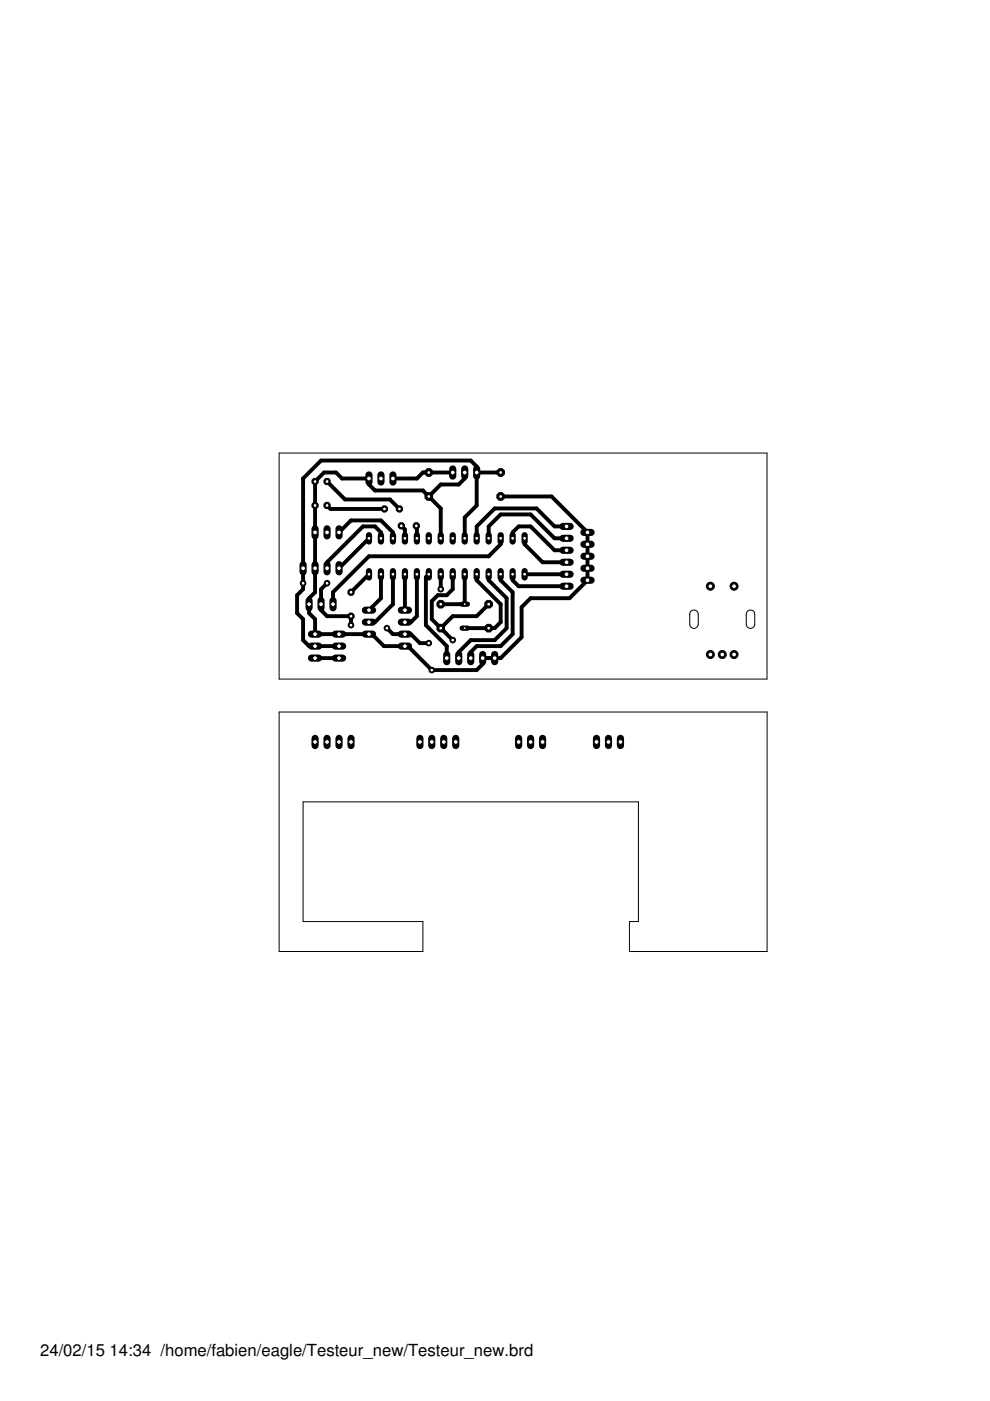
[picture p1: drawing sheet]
<svg xmlns="http://www.w3.org/2000/svg" width="210mm" height="297mm" viewBox="0 0 210 297" stroke-linecap="round" stroke-linejoin="round" font-family="sans-serif">
<defs><g id="words">
<g font-size="3.5">
<text x="8.5" y="287.5">24/02/15</text>
<text x="23.2" y="287.5">14:34 /home/fabien/eagle/Testeur_new/Testeur_new.brd</text>
</g>
</g></defs>
<g fill="none" stroke="#000" stroke-width=".83">
<path d="M69.3 102.1l3.9 3.8h9.5l2 2M69.3 107.2l.8 .7h11.4M71.9 112.9l2.5-2.6h6.4l2.5 2.6v1.2M78.2 114.1l-6.3 6.4M80.8 114.1v-1.2l-1.3-1.3h-2.5l-7.7 7.6v1.3M85.1 111.5l.8 .7v1.9M88.3 111.5l.1 .1v2.5M90.9 105.3l-1.2-1.3h-10.2l-1.3-1.3v-1.2h-5.7l-1.3-1.3h-2.5l-1.9 1.9v23.5l-1.3 1.2v3.2l1.3 1.3v3.2h12.1l2.5 2.5h5.1l5 5.1h9.6l1.2-1.3v-1.3h3.9l4.4-4.4v-6.4l1.9-1.9h8.3l3.8-3.8v-10.1l-7.7-7.6h-10.7M90.9 105.3l2.6 2.5v6.3M96 100.2h-6.3l-1.3 1.3h-5.1M98.5 100.2v1.3l-1.2 1.2h-3.8l-2.6 2.6M98.5 114.1v-4.4l2.6-2.5v-8.3l-1.3-1.3h-31.7l-3.8 3.9v23.4l-1.3 1.3v3.8l1.3 1.3v4.4l1.2 1.3h6.4"/>
<path d="M101.1 100.2h5.1M103.6 114.1v-2.5l2.6-2.5h6.3l5.1 5h2.5M106.2 114.1v1.3l-2.6 2.5h-25.4l-7.6 7.7v2.5M108.7 114.1v-1.2l1.3-1.3h2.5l5.1 5.1h2.5M111.2 114.1v1.3l3.8 3.8h5.1M120.1 111.6h-2.5l-3.8-3.8h-8.9l-3.8 3.8v2.5M66.8 139.5h5.1M69.3 123.7l-1.2 1.2v4.5l1.2 1.2h5.1v1.9M78.2 121.8l-3.8 3.8M80.8 121.8v5l-2.6 2.6M82 133.2l1.3 1.3h3.8l1.9 1.9h1.9M83.3 121.8v6.3l-3.8 3.8h-1.3"/>
<path d="M85.9 121.8v7.6M88.4 121.8v8.8l-1.3 1.3h-1.2M90.9 121.8l-.6 .6v10.1l4.4 4.5v2.5M93.5 121.8v3.1M96 121.8v3.1l-1.3 1.3h-1.9l-1.3 1.3v3.8l4.5 4.4M98.5 121.8v6.3h-5M101.1 121.8v1.2l5.1 5.1v3.8l-1.3 1.3h-6.4M103.6 121.8v1.2l3.8 3.8v6.4l-2.5 2.5h-5.1l-2.5 2.6v1.2M103.6 128.1l-2.5 2.5h-5.1l-2.5 2.6M106.2 121.8v1.2l2.5 2.6v8.9l-2.5 2.5h-5.1l-1.3 1.3v1.2M108.7 121.8v1.2l1.3 1.3h10.1M111.2 121.8h8.9"/>
</g>
<path d="M78.2 121.1v1.3" fill="none" stroke="#000" stroke-width="1.3"/>
<circle cx="78.2" cy="121.8" r=".4" fill="#fff" stroke="#000" stroke-width=".21"/>
<path d="M80.8 121.1v1.3" fill="none" stroke="#000" stroke-width="1.3"/>
<circle cx="80.8" cy="121.8" r=".4" fill="#fff" stroke="#000" stroke-width=".21"/>
<path d="M83.3 121.1v1.3" fill="none" stroke="#000" stroke-width="1.3"/>
<circle cx="83.3" cy="121.8" r=".4" fill="#fff" stroke="#000" stroke-width=".21"/>
<path d="M85.9 121.1v1.3" fill="none" stroke="#000" stroke-width="1.3"/>
<circle cx="85.9" cy="121.8" r=".4" fill="#fff" stroke="#000" stroke-width=".21"/>
<path d="M88.4 121.1v1.3" fill="none" stroke="#000" stroke-width="1.3"/>
<circle cx="88.4" cy="121.8" r=".4" fill="#fff" stroke="#000" stroke-width=".21"/>
<path d="M90.9 121.1v1.3" fill="none" stroke="#000" stroke-width="1.3"/>
<circle cx="90.9" cy="121.8" r=".4" fill="#fff" stroke="#000" stroke-width=".21"/>
<path d="M93.5 121.1v1.3" fill="none" stroke="#000" stroke-width="1.3"/>
<circle cx="93.5" cy="121.8" r=".4" fill="#fff" stroke="#000" stroke-width=".21"/>
<path d="M96 121.1v1.3" fill="none" stroke="#000" stroke-width="1.3"/>
<circle cx="96" cy="121.8" r=".4" fill="#fff" stroke="#000" stroke-width=".21"/>
<path d="M98.5 121.1v1.3" fill="none" stroke="#000" stroke-width="1.3"/>
<circle cx="98.5" cy="121.8" r=".4" fill="#fff" stroke="#000" stroke-width=".21"/>
<path d="M101.1 121.1v1.3" fill="none" stroke="#000" stroke-width="1.3"/>
<circle cx="101.1" cy="121.8" r=".4" fill="#fff" stroke="#000" stroke-width=".21"/>
<path d="M103.6 121.1v1.3" fill="none" stroke="#000" stroke-width="1.3"/>
<circle cx="103.6" cy="121.8" r=".4" fill="#fff" stroke="#000" stroke-width=".21"/>
<path d="M106.2 121.1v1.3" fill="none" stroke="#000" stroke-width="1.3"/>
<circle cx="106.2" cy="121.8" r=".4" fill="#fff" stroke="#000" stroke-width=".21"/>
<path d="M108.7 121.1v1.3" fill="none" stroke="#000" stroke-width="1.3"/>
<circle cx="108.7" cy="121.8" r=".4" fill="#fff" stroke="#000" stroke-width=".21"/>
<path d="M111.2 121.1v1.3" fill="none" stroke="#000" stroke-width="1.3"/>
<circle cx="111.2" cy="121.8" r=".4" fill="#fff" stroke="#000" stroke-width=".21"/>
<path d="M111.2 113.5v1.3" fill="none" stroke="#000" stroke-width="1.3"/>
<circle cx="111.2" cy="114.1" r=".4" fill="#fff" stroke="#000" stroke-width=".21"/>
<path d="M108.7 113.5v1.3" fill="none" stroke="#000" stroke-width="1.3"/>
<circle cx="108.7" cy="114.1" r=".4" fill="#fff" stroke="#000" stroke-width=".21"/>
<path d="M106.2 113.5v1.3" fill="none" stroke="#000" stroke-width="1.3"/>
<circle cx="106.2" cy="114.1" r=".4" fill="#fff" stroke="#000" stroke-width=".21"/>
<path d="M103.6 113.5v1.3" fill="none" stroke="#000" stroke-width="1.3"/>
<circle cx="103.6" cy="114.1" r=".4" fill="#fff" stroke="#000" stroke-width=".21"/>
<path d="M101.1 113.5v1.3" fill="none" stroke="#000" stroke-width="1.3"/>
<circle cx="101.1" cy="114.1" r=".4" fill="#fff" stroke="#000" stroke-width=".21"/>
<path d="M98.5 113.5v1.3" fill="none" stroke="#000" stroke-width="1.3"/>
<circle cx="98.5" cy="114.1" r=".4" fill="#fff" stroke="#000" stroke-width=".21"/>
<path d="M96 113.5v1.3" fill="none" stroke="#000" stroke-width="1.3"/>
<circle cx="96" cy="114.1" r=".4" fill="#fff" stroke="#000" stroke-width=".21"/>
<path d="M93.5 113.5v1.3" fill="none" stroke="#000" stroke-width="1.3"/>
<circle cx="93.5" cy="114.1" r=".4" fill="#fff" stroke="#000" stroke-width=".21"/>
<path d="M90.9 113.5v1.3" fill="none" stroke="#000" stroke-width="1.3"/>
<circle cx="90.9" cy="114.1" r=".4" fill="#fff" stroke="#000" stroke-width=".21"/>
<path d="M88.4 113.5v1.3" fill="none" stroke="#000" stroke-width="1.3"/>
<circle cx="88.4" cy="114.1" r=".4" fill="#fff" stroke="#000" stroke-width=".21"/>
<path d="M85.9 113.5v1.3" fill="none" stroke="#000" stroke-width="1.3"/>
<circle cx="85.9" cy="114.1" r=".4" fill="#fff" stroke="#000" stroke-width=".21"/>
<path d="M83.3 113.5v1.3" fill="none" stroke="#000" stroke-width="1.3"/>
<circle cx="83.3" cy="114.1" r=".4" fill="#fff" stroke="#000" stroke-width=".21"/>
<path d="M80.8 113.5v1.3" fill="none" stroke="#000" stroke-width="1.3"/>
<circle cx="80.8" cy="114.1" r=".4" fill="#fff" stroke="#000" stroke-width=".21"/>
<path d="M78.2 113.5v1.3" fill="none" stroke="#000" stroke-width="1.3"/>
<circle cx="78.2" cy="114.1" r=".4" fill="#fff" stroke="#000" stroke-width=".21"/>
<path d="M98 128.1h1.1" fill="none" stroke="#000" stroke-width="1.1"/>
<circle cx="98.5" cy="128.1" r=".3" fill="#fff" stroke="#000" stroke-width=".21"/>
<path d="M98 133.2h1.1" fill="none" stroke="#000" stroke-width="1.1"/>
<circle cx="98.5" cy="133.2" r=".3" fill="#fff" stroke="#000" stroke-width=".21"/>
<circle cx="93.5" cy="133.2" r=".87" fill="#000" stroke="#000" stroke-width=".21"/>
<circle cx="93.5" cy="133.2" r=".4" fill="#fff" stroke="#000" stroke-width=".21"/>
<circle cx="93.5" cy="128.1" r=".87" fill="#000" stroke="#000" stroke-width=".21"/>
<circle cx="93.5" cy="128.1" r=".4" fill="#fff" stroke="#000" stroke-width=".21"/>
<circle cx="103.6" cy="128.1" r=".87" fill="#000" stroke="#000" stroke-width=".21"/>
<circle cx="103.6" cy="128.1" r=".4" fill="#fff" stroke="#000" stroke-width=".21"/>
<circle cx="103.6" cy="133.2" r=".87" fill="#000" stroke="#000" stroke-width=".21"/>
<circle cx="103.6" cy="133.2" r=".4" fill="#fff" stroke="#000" stroke-width=".21"/>
<path d="M96 99.4v1.5" fill="none" stroke="#000" stroke-width="1.5"/>
<circle cx="96" cy="100.2" r=".51" fill="#fff" stroke="#000" stroke-width=".21"/>
<path d="M98.5 99.4v1.5" fill="none" stroke="#000" stroke-width="1.5"/>
<circle cx="98.5" cy="100.2" r=".51" fill="#fff" stroke="#000" stroke-width=".21"/>
<path d="M101.1 99.4v1.5" fill="none" stroke="#000" stroke-width="1.5"/>
<circle cx="101.1" cy="100.2" r=".51" fill="#fff" stroke="#000" stroke-width=".21"/>
<circle cx="90.9" cy="100.2" r=".87" fill="#000" stroke="#000" stroke-width=".21"/>
<circle cx="90.9" cy="100.2" r=".4" fill="#fff" stroke="#000" stroke-width=".21"/>
<circle cx="90.9" cy="105.3" r=".87" fill="#000" stroke="#000" stroke-width=".21"/>
<circle cx="90.9" cy="105.3" r=".4" fill="#fff" stroke="#000" stroke-width=".21"/>
<circle cx="106.2" cy="100.2" r=".87" fill="#000" stroke="#000" stroke-width=".21"/>
<circle cx="106.2" cy="100.2" r=".4" fill="#fff" stroke="#000" stroke-width=".21"/>
<circle cx="106.2" cy="105.3" r=".87" fill="#000" stroke="#000" stroke-width=".21"/>
<circle cx="106.2" cy="105.3" r=".4" fill="#fff" stroke="#000" stroke-width=".21"/>
<circle cx="74.4" cy="130.6" r=".71" fill="#000" stroke="#000" stroke-width=".21"/>
<circle cx="74.4" cy="130.6" r=".4" fill="#fff" stroke="#000" stroke-width=".21"/>
<circle cx="74.4" cy="125.6" r=".71" fill="#000" stroke="#000" stroke-width=".21"/>
<circle cx="74.4" cy="125.6" r=".4" fill="#fff" stroke="#000" stroke-width=".21"/>
<path d="M71.9 112.1v1.5" fill="none" stroke="#000" stroke-width="1.5"/>
<circle cx="71.9" cy="112.9" r=".51" fill="#fff" stroke="#000" stroke-width=".21"/>
<path d="M69.3 112.1v1.5" fill="none" stroke="#000" stroke-width="1.5"/>
<circle cx="69.3" cy="112.9" r=".51" fill="#fff" stroke="#000" stroke-width=".21"/>
<path d="M66.8 112.1v1.5" fill="none" stroke="#000" stroke-width="1.5"/>
<circle cx="66.8" cy="112.9" r=".51" fill="#fff" stroke="#000" stroke-width=".21"/>
<path d="M70.6 127.3v1.6" fill="none" stroke="#000" stroke-width="1.5"/>
<circle cx="70.6" cy="128.1" r=".51" fill="#fff" stroke="#000" stroke-width=".21"/>
<path d="M68.1 127.3v1.6" fill="none" stroke="#000" stroke-width="1.5"/>
<circle cx="68.1" cy="128.1" r=".51" fill="#fff" stroke="#000" stroke-width=".21"/>
<path d="M65.5 127.3v1.6" fill="none" stroke="#000" stroke-width="1.5"/>
<circle cx="65.5" cy="128.1" r=".51" fill="#fff" stroke="#000" stroke-width=".21"/>
<path d="M94.7 138.8v1.5" fill="none" stroke="#000" stroke-width="1.5"/>
<circle cx="94.7" cy="139.5" r=".51" fill="#fff" stroke="#000" stroke-width=".21"/>
<path d="M97.3 138.8v1.5" fill="none" stroke="#000" stroke-width="1.5"/>
<circle cx="97.3" cy="139.5" r=".51" fill="#fff" stroke="#000" stroke-width=".21"/>
<path d="M99.8 138.8v1.5" fill="none" stroke="#000" stroke-width="1.5"/>
<circle cx="99.8" cy="139.5" r=".51" fill="#fff" stroke="#000" stroke-width=".21"/>
<path d="M102.3 138.8v1.5" fill="none" stroke="#000" stroke-width="1.5"/>
<circle cx="102.3" cy="139.5" r=".51" fill="#fff" stroke="#000" stroke-width=".21"/>
<path d="M104.9 138.8v1.5" fill="none" stroke="#000" stroke-width="1.5"/>
<circle cx="104.9" cy="139.5" r=".51" fill="#fff" stroke="#000" stroke-width=".21"/>
<path d="M119.4 124.3h1.5" fill="none" stroke="#000" stroke-width="1.5"/>
<circle cx="120.1" cy="124.3" r=".51" fill="#fff" stroke="#000" stroke-width=".21"/>
<path d="M119.4 121.8h1.5" fill="none" stroke="#000" stroke-width="1.5"/>
<circle cx="120.1" cy="121.8" r=".51" fill="#fff" stroke="#000" stroke-width=".21"/>
<path d="M119.4 119.2h1.5" fill="none" stroke="#000" stroke-width="1.5"/>
<circle cx="120.1" cy="119.2" r=".51" fill="#fff" stroke="#000" stroke-width=".21"/>
<path d="M119.4 116.7h1.5" fill="none" stroke="#000" stroke-width="1.5"/>
<circle cx="120.1" cy="116.7" r=".51" fill="#fff" stroke="#000" stroke-width=".21"/>
<path d="M119.4 114.1h1.5" fill="none" stroke="#000" stroke-width="1.5"/>
<circle cx="120.1" cy="114.1" r=".51" fill="#fff" stroke="#000" stroke-width=".21"/>
<path d="M119.4 111.6h1.5" fill="none" stroke="#000" stroke-width="1.5"/>
<circle cx="120.1" cy="111.6" r=".51" fill="#fff" stroke="#000" stroke-width=".21"/>
<path d="M66 139.5h1.6" fill="none" stroke="#000" stroke-width="1.5"/>
<circle cx="66.8" cy="139.5" r=".51" fill="#fff" stroke="#000" stroke-width=".21"/>
<path d="M66 137h1.6" fill="none" stroke="#000" stroke-width="1.5"/>
<circle cx="66.8" cy="137" r=".51" fill="#fff" stroke="#000" stroke-width=".21"/>
<path d="M66 134.5h1.6" fill="none" stroke="#000" stroke-width="1.5"/>
<circle cx="66.8" cy="134.5" r=".51" fill="#fff" stroke="#000" stroke-width=".21"/>
<path d="M123.8 123h1.5" fill="none" stroke="#000" stroke-width="1.5"/>
<circle cx="124.6" cy="123" r=".51" fill="#fff" stroke="#000" stroke-width=".21"/>
<path d="M123.8 120.5h1.5" fill="none" stroke="#000" stroke-width="1.5"/>
<circle cx="124.6" cy="120.5" r=".51" fill="#fff" stroke="#000" stroke-width=".21"/>
<path d="M123.8 117.9h1.5" fill="none" stroke="#000" stroke-width="1.5"/>
<circle cx="124.6" cy="117.9" r=".51" fill="#fff" stroke="#000" stroke-width=".21"/>
<path d="M123.8 115.4h1.5" fill="none" stroke="#000" stroke-width="1.5"/>
<circle cx="124.6" cy="115.4" r=".51" fill="#fff" stroke="#000" stroke-width=".21"/>
<path d="M123.8 112.9h1.5" fill="none" stroke="#000" stroke-width="1.5"/>
<circle cx="124.6" cy="112.9" r=".51" fill="#fff" stroke="#000" stroke-width=".21"/>
<path d="M71.1 139.5h1.5" fill="none" stroke="#000" stroke-width="1.5"/>
<circle cx="71.9" cy="139.5" r=".51" fill="#fff" stroke="#000" stroke-width=".21"/>
<path d="M71.1 137h1.5" fill="none" stroke="#000" stroke-width="1.5"/>
<circle cx="71.9" cy="137" r=".51" fill="#fff" stroke="#000" stroke-width=".21"/>
<path d="M71.1 134.5h1.5" fill="none" stroke="#000" stroke-width="1.5"/>
<circle cx="71.9" cy="134.5" r=".51" fill="#fff" stroke="#000" stroke-width=".21"/>
<path d="M85.1 129.4h1.5" fill="none" stroke="#000" stroke-width="1.5"/>
<circle cx="85.9" cy="129.4" r=".51" fill="#fff" stroke="#000" stroke-width=".21"/>
<path d="M85.1 131.9h1.5" fill="none" stroke="#000" stroke-width="1.5"/>
<circle cx="85.9" cy="131.9" r=".51" fill="#fff" stroke="#000" stroke-width=".21"/>
<path d="M85.1 134.5h1.5" fill="none" stroke="#000" stroke-width="1.5"/>
<circle cx="85.9" cy="134.5" r=".51" fill="#fff" stroke="#000" stroke-width=".21"/>
<path d="M85.1 137h1.5" fill="none" stroke="#000" stroke-width="1.5"/>
<circle cx="85.9" cy="137" r=".51" fill="#fff" stroke="#000" stroke-width=".21"/>
<path d="M77.5 129.4h1.5" fill="none" stroke="#000" stroke-width="1.5"/>
<circle cx="78.2" cy="129.4" r=".51" fill="#fff" stroke="#000" stroke-width=".21"/>
<path d="M77.5 131.9h1.5" fill="none" stroke="#000" stroke-width="1.5"/>
<circle cx="78.2" cy="131.9" r=".51" fill="#fff" stroke="#000" stroke-width=".21"/>
<path d="M77.5 134.5h1.5" fill="none" stroke="#000" stroke-width="1.5"/>
<circle cx="78.2" cy="134.5" r=".51" fill="#fff" stroke="#000" stroke-width=".21"/>
<path d="M64.3 119.7v1.5" fill="none" stroke="#000" stroke-width="1.5"/>
<circle cx="64.3" cy="120.5" r=".51" fill="#fff" stroke="#000" stroke-width=".21"/>
<path d="M66.8 119.7v1.5" fill="none" stroke="#000" stroke-width="1.5"/>
<circle cx="66.8" cy="120.5" r=".51" fill="#fff" stroke="#000" stroke-width=".21"/>
<path d="M69.3 119.7v1.5" fill="none" stroke="#000" stroke-width="1.5"/>
<circle cx="69.3" cy="120.5" r=".51" fill="#fff" stroke="#000" stroke-width=".21"/>
<path d="M71.9 119.7v1.5" fill="none" stroke="#000" stroke-width="1.5"/>
<circle cx="71.9" cy="120.5" r=".51" fill="#fff" stroke="#000" stroke-width=".21"/>
<path d="M78.2 100.7v1.5" fill="none" stroke="#000" stroke-width="1.5"/>
<circle cx="78.2" cy="101.5" r=".51" fill="#fff" stroke="#000" stroke-width=".21"/>
<path d="M80.8 100.7v1.5" fill="none" stroke="#000" stroke-width="1.5"/>
<circle cx="80.8" cy="101.5" r=".51" fill="#fff" stroke="#000" stroke-width=".21"/>
<path d="M83.3 100.7v1.5" fill="none" stroke="#000" stroke-width="1.5"/>
<circle cx="83.3" cy="101.5" r=".51" fill="#fff" stroke="#000" stroke-width=".21"/>
<path d="M110 156.5v1.6" fill="none" stroke="#000" stroke-width="1.5"/>
<circle cx="110" cy="157.3" r=".51" fill="#fff" stroke="#000" stroke-width=".21"/>
<path d="M112.5 156.5v1.6" fill="none" stroke="#000" stroke-width="1.5"/>
<circle cx="112.5" cy="157.3" r=".51" fill="#fff" stroke="#000" stroke-width=".21"/>
<path d="M115 156.5v1.6" fill="none" stroke="#000" stroke-width="1.5"/>
<circle cx="115" cy="157.3" r=".51" fill="#fff" stroke="#000" stroke-width=".21"/>
<path d="M126.5 156.5v1.6" fill="none" stroke="#000" stroke-width="1.5"/>
<circle cx="126.5" cy="157.3" r=".51" fill="#fff" stroke="#000" stroke-width=".21"/>
<path d="M129 156.5v1.6" fill="none" stroke="#000" stroke-width="1.5"/>
<circle cx="129" cy="157.3" r=".51" fill="#fff" stroke="#000" stroke-width=".21"/>
<path d="M131.6 156.5v1.6" fill="none" stroke="#000" stroke-width="1.5"/>
<circle cx="131.6" cy="157.3" r=".51" fill="#fff" stroke="#000" stroke-width=".21"/>
<path d="M89 156.5v1.6" fill="none" stroke="#000" stroke-width="1.5"/>
<circle cx="89" cy="157.3" r=".51" fill="#fff" stroke="#000" stroke-width=".21"/>
<path d="M91.5 156.5v1.6" fill="none" stroke="#000" stroke-width="1.5"/>
<circle cx="91.5" cy="157.3" r=".51" fill="#fff" stroke="#000" stroke-width=".21"/>
<path d="M94.1 156.5v1.6" fill="none" stroke="#000" stroke-width="1.5"/>
<circle cx="94.1" cy="157.3" r=".51" fill="#fff" stroke="#000" stroke-width=".21"/>
<path d="M96.6 156.5v1.6" fill="none" stroke="#000" stroke-width="1.5"/>
<circle cx="96.6" cy="157.3" r=".51" fill="#fff" stroke="#000" stroke-width=".21"/>
<path d="M66.8 156.5v1.6" fill="none" stroke="#000" stroke-width="1.5"/>
<circle cx="66.8" cy="157.3" r=".51" fill="#fff" stroke="#000" stroke-width=".21"/>
<path d="M69.3 156.5v1.6" fill="none" stroke="#000" stroke-width="1.5"/>
<circle cx="69.3" cy="157.3" r=".51" fill="#fff" stroke="#000" stroke-width=".21"/>
<path d="M71.9 156.5v1.6" fill="none" stroke="#000" stroke-width="1.5"/>
<circle cx="71.9" cy="157.3" r=".51" fill="#fff" stroke="#000" stroke-width=".21"/>
<path d="M74.4 156.5v1.6" fill="none" stroke="#000" stroke-width="1.5"/>
<circle cx="74.4" cy="157.3" r=".51" fill="#fff" stroke="#000" stroke-width=".21"/>
<circle cx="85.1" cy="111.5" r=".71" fill="#000" stroke="#000" stroke-width=".21"/>
<circle cx="85.1" cy="111.5" r=".4" fill="#fff" stroke="#000" stroke-width=".21"/>
<circle cx="81.5" cy="107.9" r=".71" fill="#000" stroke="#000" stroke-width=".21"/>
<circle cx="81.5" cy="107.9" r=".4" fill="#fff" stroke="#000" stroke-width=".21"/>
<circle cx="88.3" cy="111.5" r=".71" fill="#000" stroke="#000" stroke-width=".21"/>
<circle cx="88.3" cy="111.5" r=".4" fill="#fff" stroke="#000" stroke-width=".21"/>
<circle cx="84.7" cy="107.9" r=".71" fill="#000" stroke="#000" stroke-width=".21"/>
<circle cx="84.7" cy="107.9" r=".4" fill="#fff" stroke="#000" stroke-width=".21"/>
<circle cx="69.3" cy="102.1" r=".71" fill="#000" stroke="#000" stroke-width=".21"/>
<circle cx="69.3" cy="102.1" r=".4" fill="#fff" stroke="#000" stroke-width=".21"/>
<circle cx="66.8" cy="102.1" r=".71" fill="#000" stroke="#000" stroke-width=".21"/>
<circle cx="66.8" cy="102.1" r=".4" fill="#fff" stroke="#000" stroke-width=".21"/>
<circle cx="69.3" cy="107.2" r=".71" fill="#000" stroke="#000" stroke-width=".21"/>
<circle cx="69.3" cy="107.2" r=".4" fill="#fff" stroke="#000" stroke-width=".21"/>
<circle cx="66.8" cy="107.2" r=".71" fill="#000" stroke="#000" stroke-width=".21"/>
<circle cx="66.8" cy="107.2" r=".4" fill="#fff" stroke="#000" stroke-width=".21"/>
<circle cx="150.6" cy="138.8" r=".85" fill="#000" stroke="#000" stroke-width=".21"/>
<circle cx="150.6" cy="138.8" r=".51" fill="#fff" stroke="#000" stroke-width=".21"/>
<circle cx="153.1" cy="138.8" r=".85" fill="#000" stroke="#000" stroke-width=".21"/>
<circle cx="153.1" cy="138.8" r=".51" fill="#fff" stroke="#000" stroke-width=".21"/>
<circle cx="155.6" cy="138.8" r=".85" fill="#000" stroke="#000" stroke-width=".21"/>
<circle cx="155.6" cy="138.8" r=".51" fill="#fff" stroke="#000" stroke-width=".21"/>
<circle cx="150.6" cy="124.3" r=".85" fill="#000" stroke="#000" stroke-width=".21"/>
<circle cx="150.6" cy="124.3" r=".51" fill="#fff" stroke="#000" stroke-width=".21"/>
<circle cx="155.6" cy="124.3" r=".85" fill="#000" stroke="#000" stroke-width=".21"/>
<circle cx="155.6" cy="124.3" r=".51" fill="#fff" stroke="#000" stroke-width=".21"/>
<circle cx="64.3" cy="123.7" r=".59" fill="#000" stroke="#000" stroke-width=".21"/>
<circle cx="64.3" cy="123.7" r=".4" fill="#fff" stroke="#000" stroke-width=".21"/>
<circle cx="69.3" cy="123.7" r=".59" fill="#000" stroke="#000" stroke-width=".21"/>
<circle cx="69.3" cy="123.7" r=".4" fill="#fff" stroke="#000" stroke-width=".21"/>
<circle cx="93.5" cy="124.9" r=".59" fill="#000" stroke="#000" stroke-width=".21"/>
<circle cx="93.5" cy="124.9" r=".4" fill="#fff" stroke="#000" stroke-width=".21"/>
<circle cx="90.9" cy="136.4" r=".59" fill="#000" stroke="#000" stroke-width=".21"/>
<circle cx="90.9" cy="136.4" r=".4" fill="#fff" stroke="#000" stroke-width=".21"/>
<circle cx="74.4" cy="132.5" r=".59" fill="#000" stroke="#000" stroke-width=".21"/>
<circle cx="74.4" cy="132.5" r=".4" fill="#fff" stroke="#000" stroke-width=".21"/>
<circle cx="82" cy="133.2" r=".59" fill="#000" stroke="#000" stroke-width=".21"/>
<circle cx="82" cy="133.2" r=".4" fill="#fff" stroke="#000" stroke-width=".21"/>
<circle cx="96" cy="135.7" r=".59" fill="#000" stroke="#000" stroke-width=".21"/>
<circle cx="96" cy="135.7" r=".4" fill="#fff" stroke="#000" stroke-width=".21"/>
<circle cx="91.5" cy="142.1" r=".59" fill="#000" stroke="#000" stroke-width=".21"/>
<circle cx="91.5" cy="142.1" r=".4" fill="#fff" stroke="#000" stroke-width=".21"/>
<path d="M59.2 96.1h103.4v47.9h-103.4zM146.5 129.5a.92 .92 0 0 1 1-.1 .92 .92 0 0 1 .5 .8v2.1a.9 .9 0 0 1-.9 .9 .9 .9 0 0 1-.9-.9l.1-2.3zM158.5 129.5a.9 .9 0 0 1 1-.1 .9 .9 0 0 1 .5 .8v2.1a.9 .9 0 0 1-.9 .9 .9 .9 0 0 1-.9-.9v-2.1zM59.2 151h103.4v50.7h-29.1v-6.3h1.9v-25.4h-71.1v25.4h25.4v6.3h-30.5z" fill="none" stroke="#000" stroke-width=".21"/>
<use href="#words"/>
</svg>
